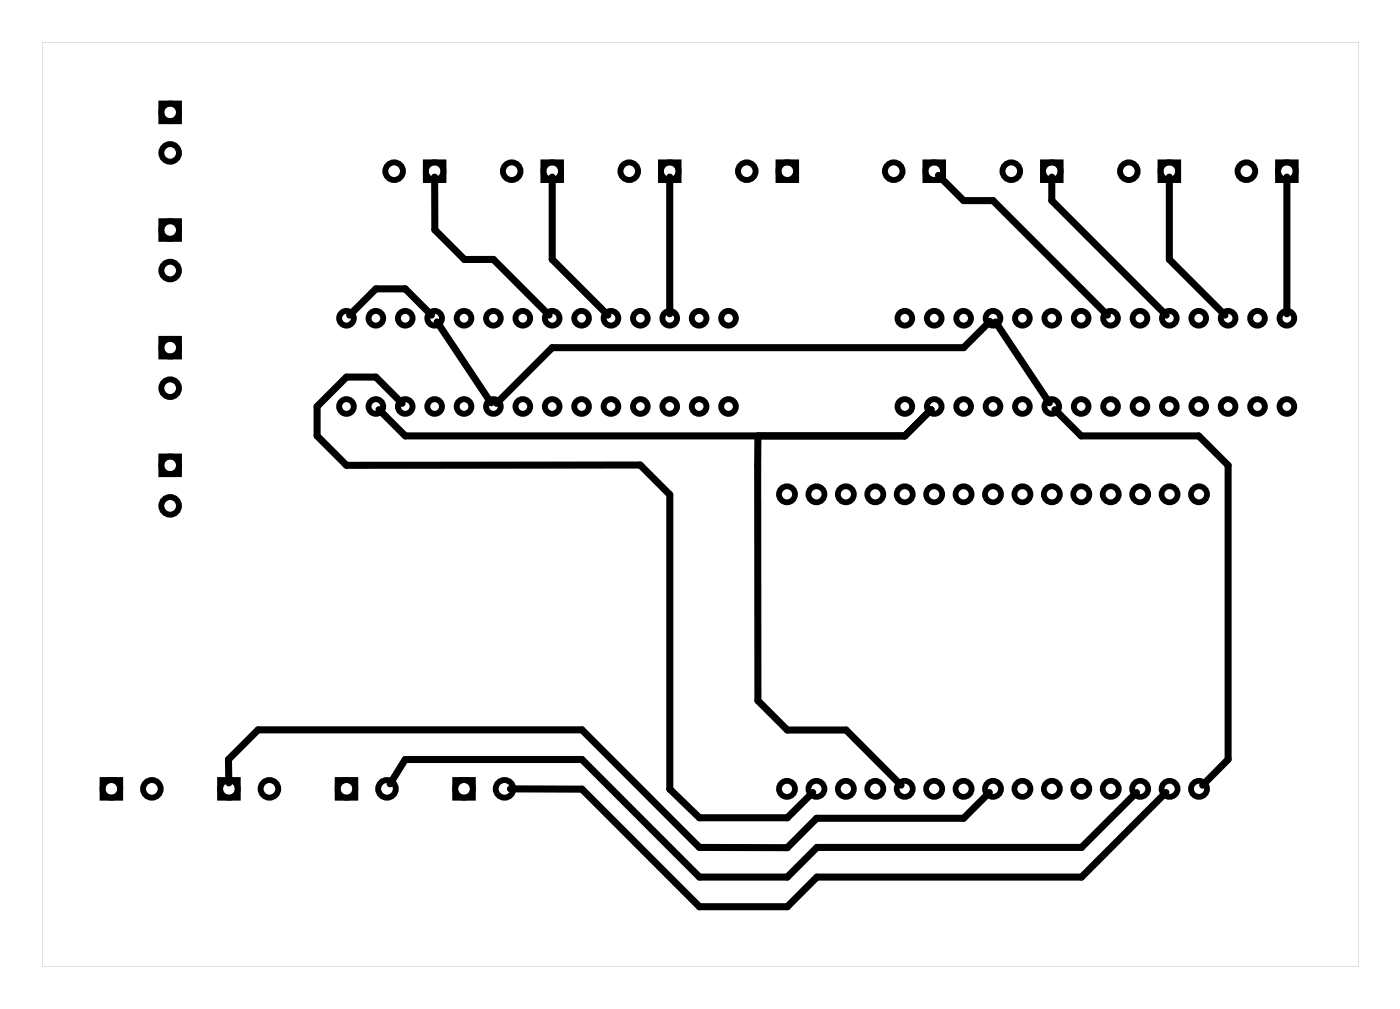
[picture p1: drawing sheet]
<svg xmlns="http://www.w3.org/2000/svg" width="121mm" height="87mm" viewBox="0 0 121 87" stroke-linecap="round" stroke-linejoin="round" font-family="sans-serif">
<path d="M3.6 3.6v79.8h113.8v-79.8zM3.6 3.6h113.8v79.8h-113.8z" fill="#000"/>
<g fill="none" stroke="#000" stroke-width=".51">
<path d="M13.9 8.9h1.6v1.6h-1.6zM13.9 19.1h1.6v1.5h-1.6zM36.8 14h1.5v1.5h-1.5zM47 14h1.5v1.5h-1.5zM57.1 14h1.5v1.5h-1.5zM67.3 14h1.5v1.5h-1.5zM80 14h1.5v1.5h-1.5zM90.1 14h1.6v1.5h-1.6zM100.3 14h1.5v1.5h-1.5zM110.5 14h1.5v1.5h-1.5zM13.9 29.3h1.6v1.5h-1.6zM13.9 39.4h1.6v1.5h-1.6z"/>
<path d="M8.9 67.4h1.5v1.5h-1.5zM19 67.4h1.5v1.5h-1.5zM29.2 67.4h1.5v1.5h-1.5zM39.3 67.4h1.6v1.5h-1.6z"/>
<circle cx="14.7" cy="19.9" r=".76"/>
<circle cx="14.7" cy="9.7" r=".76"/>
<circle cx="14.7" cy="13.2" r=".76"/>
<circle cx="34.1" cy="14.8" r=".76"/>
<circle cx="37.6" cy="14.8" r=".76"/>
<circle cx="44.2" cy="14.8" r=".76"/>
<circle cx="47.7" cy="14.8" r=".76"/>
<circle cx="54.4" cy="14.8" r=".76"/>
<circle cx="57.9" cy="14.8" r=".76"/>
<circle cx="64.5" cy="14.8" r=".76"/>
<circle cx="68" cy="14.8" r=".76"/>
<circle cx="77.2" cy="14.8" r=".76"/>
<circle cx="80.7" cy="14.8" r=".76"/>
<circle cx="87.4" cy="14.8" r=".76"/>
<circle cx="90.9" cy="14.8" r=".76"/>
<circle cx="97.6" cy="14.8" r=".76"/>
<circle cx="101.1" cy="14.8" r=".76"/>
<circle cx="107.7" cy="14.8" r=".76"/>
<circle cx="111.2" cy="14.8" r=".76"/>
<circle cx="14.7" cy="30" r=".76"/>
<circle cx="14.7" cy="33.5" r=".76"/>
<circle cx="14.7" cy="23.4" r=".76"/>
<circle cx="29.9" cy="35.1" r=".64"/>
<circle cx="29.9" cy="27.5" r=".64"/>
<circle cx="32.5" cy="35.1" r=".64"/>
<circle cx="32.5" cy="27.5" r=".64"/>
<circle cx="35" cy="35.1" r=".64"/>
<circle cx="35" cy="27.5" r=".64"/>
<circle cx="37.6" cy="35.1" r=".64"/>
<circle cx="37.6" cy="27.5" r=".64"/>
<circle cx="40.1" cy="27.5" r=".64"/>
<circle cx="40.1" cy="35.1" r=".64"/>
<circle cx="42.6" cy="35.1" r=".64"/>
<circle cx="42.6" cy="27.5" r=".64"/>
<circle cx="45.2" cy="27.5" r=".64"/>
<circle cx="45.2" cy="35.1" r=".64"/>
<circle cx="47.7" cy="27.5" r=".64"/>
<circle cx="47.7" cy="35.1" r=".64"/>
<circle cx="50.3" cy="35.1" r=".64"/>
<circle cx="50.3" cy="27.5" r=".64"/>
<circle cx="52.8" cy="35.1" r=".64"/>
<circle cx="52.8" cy="27.5" r=".64"/>
<circle cx="55.3" cy="35.1" r=".64"/>
<circle cx="55.3" cy="27.5" r=".64"/>
<circle cx="57.9" cy="27.5" r=".64"/>
<circle cx="57.9" cy="35.1" r=".64"/>
<circle cx="60.4" cy="27.5" r=".64"/>
<circle cx="60.4" cy="35.1" r=".64"/>
<circle cx="63" cy="27.5" r=".64"/>
<circle cx="63" cy="35.1" r=".64"/>
<circle cx="78.2" cy="35.1" r=".64"/>
<circle cx="78.2" cy="27.5" r=".64"/>
<circle cx="80.7" cy="35.1" r=".64"/>
<circle cx="80.7" cy="27.5" r=".64"/>
<circle cx="83.3" cy="35.1" r=".64"/>
<circle cx="83.3" cy="27.5" r=".64"/>
<circle cx="85.8" cy="35.1" r=".64"/>
<circle cx="85.8" cy="27.5" r=".64"/>
<circle cx="88.4" cy="35.1" r=".64"/>
<circle cx="88.4" cy="27.5" r=".64"/>
<circle cx="90.9" cy="27.5" r=".64"/>
<circle cx="90.9" cy="35.1" r=".64"/>
<circle cx="93.4" cy="27.5" r=".64"/>
<circle cx="93.4" cy="35.1" r=".64"/>
<circle cx="96" cy="27.5" r=".64"/>
<circle cx="96" cy="35.1" r=".64"/>
<circle cx="98.5" cy="35.1" r=".64"/>
<circle cx="98.5" cy="27.5" r=".64"/>
<circle cx="101.1" cy="35.1" r=".64"/>
<circle cx="101.1" cy="27.5" r=".64"/>
<circle cx="103.6" cy="35.1" r=".64"/>
<circle cx="103.6" cy="27.5" r=".64"/>
<circle cx="106.1" cy="35.1" r=".64"/>
<circle cx="106.1" cy="27.5" r=".64"/>
<circle cx="108.7" cy="35.1" r=".64"/>
<circle cx="108.7" cy="27.5" r=".64"/>
<circle cx="111.2" cy="27.5" r=".64"/>
<circle cx="111.2" cy="35.1" r=".64"/>
<circle cx="14.7" cy="40.2" r=".76"/>
<circle cx="14.7" cy="43.7" r=".76"/>
<circle cx="9.6" cy="68.1" r=".76"/>
<circle cx="13.1" cy="68.1" r=".76"/>
<circle cx="19.8" cy="68.1" r=".76"/>
<circle cx="23.3" cy="68.1" r=".76"/>
<circle cx="29.9" cy="68.1" r=".76"/>
<circle cx="33.4" cy="68.1" r=".76"/>
<circle cx="40.1" cy="68.1" r=".76"/>
<circle cx="43.6" cy="68.1" r=".76"/>
</g>
<g fill="none" stroke="#000" stroke-width=".5">
<circle cx="68" cy="42.7" r=".69"/>
<circle cx="70.6" cy="42.7" r=".69"/>
<circle cx="73.1" cy="42.7" r=".69"/>
<circle cx="75.7" cy="42.7" r=".69"/>
<circle cx="78.2" cy="42.7" r=".69"/>
<circle cx="80.7" cy="42.7" r=".69"/>
<circle cx="83.3" cy="42.7" r=".69"/>
<circle cx="85.8" cy="42.7" r=".69"/>
<circle cx="88.4" cy="42.7" r=".69"/>
<circle cx="90.9" cy="42.7" r=".69"/>
<circle cx="93.5" cy="42.7" r=".69"/>
<circle cx="96" cy="42.7" r=".69"/>
<circle cx="98.5" cy="42.7" r=".69"/>
<circle cx="101.1" cy="42.7" r=".69"/>
<circle cx="103.6" cy="42.7" r=".69"/>
<circle cx="68" cy="68.1" r=".69"/>
<circle cx="70.6" cy="68.1" r=".69"/>
<circle cx="73.1" cy="68.1" r=".69"/>
<circle cx="75.7" cy="68.1" r=".69"/>
<circle cx="78.2" cy="68.1" r=".69"/>
<circle cx="80.7" cy="68.1" r=".69"/>
<circle cx="83.3" cy="68.1" r=".69"/>
<circle cx="85.8" cy="68.1" r=".69"/>
<circle cx="88.4" cy="68.1" r=".69"/>
<circle cx="90.9" cy="68.1" r=".69"/>
<circle cx="93.5" cy="68.1" r=".69"/>
<circle cx="96" cy="68.1" r=".69"/>
<circle cx="98.5" cy="68.1" r=".69"/>
<circle cx="101.1" cy="68.1" r=".69"/>
<circle cx="103.6" cy="68.1" r=".69"/>
</g>
<g fill="none" stroke="#000" stroke-width=".61">
<path d="M37.6 15.3v4.5l2.5 2.6h2.5l4.9 4.8M47.7 15.3v7.1l4.8 4.8M57.9 15.3v11.8M81.1 15.1l2.2 2.2h2.5l9.9 9.9M90.9 15.3v2l9.9 9.9M101.1 15.3v7.1l4.8 4.8M111.2 15.3v11.8M30.2 27.2l2.3-2.3h2.5l2.3 2.3M32.8 35.4l2.2 2.2h43.2l2.3-2.2M34.8 34.8l-2.3-2.2h-2.6l-2.5 2.5v2.5l2.5 2.6h25.4l2.6 2.5v25.5l2.6 2.4h7.5l2.2-2.2M37.8 27.8l4.6 7M65.5 37.6v22.9l2.5 2.5h5.1l4.8 4.8"/>
<path d="M85.6 27.8l-2.3 2.2h-35.6l-4.8 4.8M86 27.8l4.7 7M91.2 35.4l2.2 2.2h10.2l2.5 2.6v25.4l-2.2 2.2M19.8 67.6l-.1-2 2.6-2.6h28l10.2 10.2h7.5l2.6-2.5h12.7l2.2-2.3M33.7 67.7l1.3-2.1h15.3l10.2 10.1h7.5l2.6-2.5h22.9l4.7-4.8M44.1 68.1l6.2 .1 10.2 10.1h7.5l2.6-2.6h22.9l7.3-7.3"/>
</g>
</svg>
